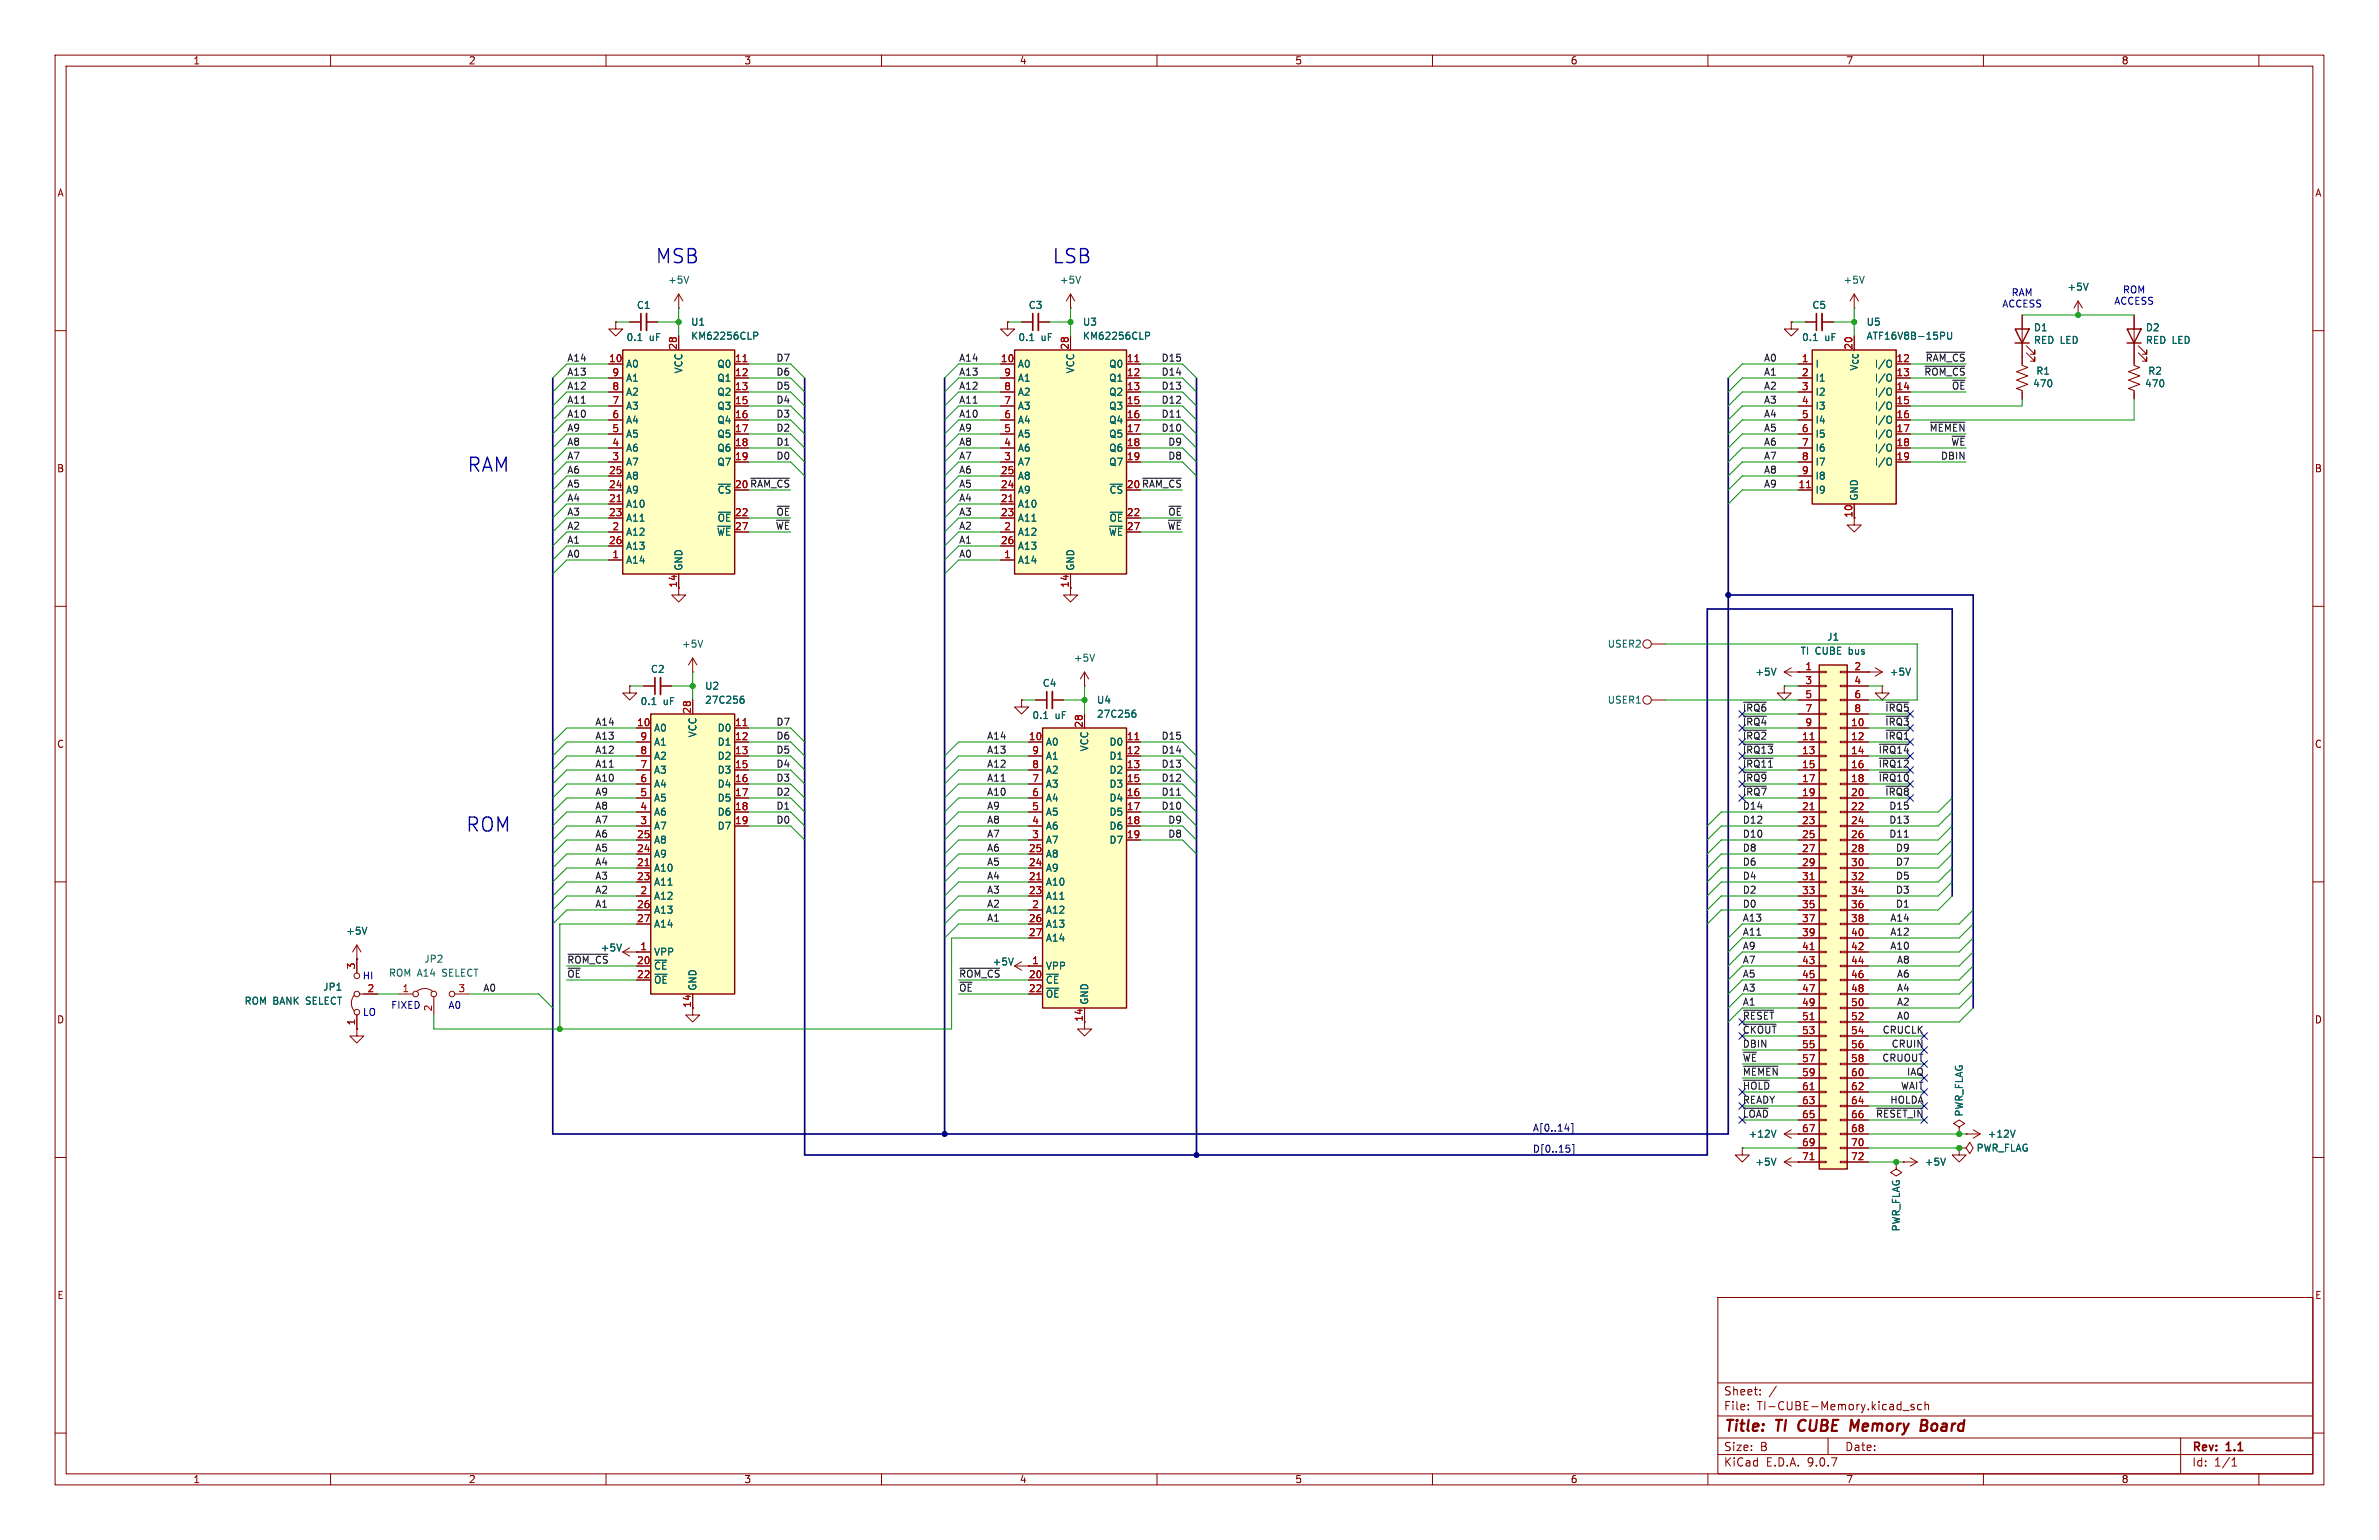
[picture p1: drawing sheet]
<svg xmlns="http://www.w3.org/2000/svg" width="432mm" height="279mm" viewBox="0 0 432 279" stroke-linecap="round" stroke-linejoin="round" font-family="sans-serif">
<defs><g id="words">
<g font-size="3.5" fill="#0000c2">
<text x="118.9" y="48.1">MSB</text>
<text x="190.9" y="48.1">LSB</text>
<text x="84.7" y="86">RAM</text>
<text x="84.5" y="151.3">ROM</text>
</g>
<g font-size="2.8" fill="#840000">
<text x="312.8" y="260.3">Title:</text>
<text x="322.5" y="260.3">TI</text>
<text x="327.3" y="260.3">CUBE</text>
<text x="337.5" y="260.3">Memory</text>
<text x="351" y="260.3">Board</text>
</g>
<g font-size="2.1" fill="#840000">
<text x="312.8" y="256.1">File:</text>
<text x="312.8" y="253.4">Sheet:</text>
<text x="318.9" y="256.1">TI-CUBE-Memory.kicad_sch</text>
<text x="312.8" y="263.5">Size:</text>
<text x="319.5" y="263.5">B</text>
<text x="334.8" y="263.5">Date:</text>
<text x="397.8" y="263.7">Rev:</text>
<text x="404.2" y="263.7">1.1</text>
<text x="312.8" y="266.3">KiCad</text>
<text x="320.5" y="266.3">E.D.A.</text>
<text x="328.1" y="266.3">9.0.7</text>
<text x="397.8" y="266.3">Id:</text>
<text x="401.9" y="266.3">1/1</text>
</g>
<g font-size="1.8" fill="#840000">
<text x="35" y="11.9">1</text>
<text x="85" y="11.9">2</text>
<text x="135" y="11.9">3</text>
<text x="185" y="11.9">4</text>
<text x="235" y="11.9">5</text>
<text x="285" y="11.9">6</text>
<text x="335" y="11.9">7</text>
<text x="385" y="11.9">8</text>
<text x="10.3" y="35.9">A</text>
<text x="420.1" y="35.9">A</text>
<text x="10.3" y="85.9">B</text>
<text x="133.3" y="88.6">20 ~{RAM_CS}</text>
<text x="204.4" y="88.6">20 ~{RAM_CS}</text>
<text x="420.1" y="85.9">B</text>
<text x="194.1" y="106.7" transform="rotate(-90 194.1 106.7)">14</text>
<text x="10.3" y="135.9">C</text>
<text x="420.1" y="135.9">C</text>
<text x="10.3" y="185.9">D</text>
<text x="196.6" y="185.5" transform="rotate(-90 196.6 185.5)">14</text>
<text x="420.1" y="185.9">D</text>
<text x="10.3" y="235.9">E</text>
<text x="420.1" y="235.9">E</text>
<text x="35" y="269.3">1</text>
<text x="85" y="269.3">2</text>
<text x="135" y="269.3">3</text>
<text x="185" y="269.3">4</text>
<text x="235" y="269.3">5</text>
<text x="285" y="269.3">6</text>
<text x="335" y="269.3">7</text>
<text x="385" y="269.3">8</text>
</g>
<g font-size="1.8" fill="#006464">
<text x="121.2" y="51.7">+5V</text>
<text x="192.3" y="51.7">+5V</text>
<text x="334.5" y="51.7">+5V</text>
<text x="375.2" y="52.9">+5V</text>
<text x="115.5" y="56.2">C1</text>
<text x="125.3" y="59.3">U1</text>
<text x="186.6" y="56.2">C3</text>
<text x="196.5" y="59.3">U3</text>
<text x="328.9" y="56.2">C5</text>
<text x="338.7" y="59.3">U5</text>
<text x="113.6" y="62.1">0.1</text>
<text x="117.8" y="62.1">uF</text>
<text x="125.3" y="61.8">KM62256CLP</text>
<text x="184.7" y="62.1">0.1</text>
<text x="188.9" y="62.1">uF</text>
<text x="196.5" y="61.8">KM62256CLP</text>
<text x="327" y="62.1">0.1</text>
<text x="331.2" y="62.1">uF</text>
<text x="338.7" y="61.8">ATF16V8B-15PU</text>
<text x="369.1" y="60.3">D1</text>
<text x="369.1" y="62.6">RED LED</text>
<text x="389.4" y="60.3">D2</text>
<text x="389.4" y="62.6">RED LED</text>
<text x="113.5" y="66.9">A0</text>
<text x="113.5" y="69.4">A1</text>
<text x="113.5" y="72">A2</text>
<text x="124.1" y="67.8" transform="rotate(-90 124.1 67.8)">VCC</text>
<text x="130.1" y="66.9">Q0</text>
<text x="130.1" y="69.4">Q1</text>
<text x="130.1" y="72">Q2</text>
<text x="184.7" y="66.9">A0</text>
<text x="184.7" y="69.4">A1</text>
<text x="184.7" y="72">A2</text>
<text x="195.2" y="67.8" transform="rotate(-90 195.2 67.8)">VCC</text>
<text x="201.2" y="66.9">Q0</text>
<text x="201.2" y="69.4">Q1</text>
<text x="201.2" y="72">Q2</text>
<text x="329.4" y="66.9">I</text>
<text x="329.4" y="69.4">I1</text>
<text x="329.4" y="72">I2</text>
<text x="337.4" y="67.4" transform="rotate(-90 337.4 67.4)">V_{CC}</text>
<text x="340.2" y="66.9">I/O</text>
<text x="340.2" y="69.4">I/O</text>
<text x="340.2" y="72">I/O</text>
<text x="368.9" y="70.5">470</text>
<text x="369.5" y="68.2">R1</text>
<text x="389.2" y="70.5">470</text>
<text x="389.8" y="68.2">R2</text>
<text x="113.5" y="74.5">A3</text>
<text x="113.5" y="77.1">A4</text>
<text x="130.1" y="74.5">Q3</text>
<text x="130.1" y="77.1">Q4</text>
<text x="184.7" y="74.5">A3</text>
<text x="184.7" y="77.1">A4</text>
<text x="201.2" y="74.5">Q3</text>
<text x="201.2" y="77.1">Q4</text>
<text x="329.4" y="74.5">I3</text>
<text x="329.4" y="77.1">I4</text>
<text x="340.2" y="74.5">I/O</text>
<text x="340.2" y="77.1">I/O</text>
<text x="113.5" y="79.6">A5</text>
<text x="113.5" y="82.1">A6</text>
<text x="130.1" y="79.6">Q5</text>
<text x="130.1" y="82.1">Q6</text>
<text x="184.7" y="79.6">A5</text>
<text x="184.7" y="82.1">A6</text>
<text x="201.2" y="79.6">Q5</text>
<text x="201.2" y="82.1">Q6</text>
<text x="329.4" y="79.6">I5</text>
<text x="329.4" y="82.1">I6</text>
<text x="340.2" y="79.6">I/O</text>
<text x="340.2" y="82.1">I/O</text>
<text x="113.5" y="84.7">A7</text>
<text x="113.5" y="87.2">A8</text>
<text x="113.5" y="89.8">A9</text>
<text x="130.1" y="84.7">Q7</text>
<text x="130.2" y="89.8">~{CS}</text>
<text x="184.7" y="84.7">A7</text>
<text x="184.7" y="87.2">A8</text>
<text x="184.7" y="89.8">A9</text>
<text x="201.2" y="84.7">Q7</text>
<text x="201.3" y="89.8">~{CS}</text>
<text x="329.4" y="84.7">I7</text>
<text x="329.4" y="87.2">I8</text>
<text x="329.4" y="89.8">I9</text>
<text x="340.2" y="84.7">I/O</text>
<text x="113.5" y="92.3">A10</text>
<text x="113.5" y="94.8">A11</text>
<text x="130.2" y="94.8">~{OE}</text>
<text x="184.7" y="92.3">A10</text>
<text x="184.7" y="94.8">A11</text>
<text x="201.3" y="94.8">~{OE}</text>
<text x="337.4" y="90.9" transform="rotate(-90 337.4 90.9)">GND</text>
<text x="113.5" y="97.4">A12</text>
<text x="113.5" y="99.9">A13</text>
<text x="130" y="97.4">~{WE}</text>
<text x="184.7" y="97.4">A12</text>
<text x="184.7" y="99.9">A13</text>
<text x="201.2" y="97.4">~{WE}</text>
<text x="113.5" y="102.5">A14</text>
<text x="124.1" y="103.6" transform="rotate(-90 124.1 103.6)">GND</text>
<text x="184.7" y="102.5">A14</text>
<text x="195.2" y="103.6" transform="rotate(-90 195.2 103.6)">GND</text>
<text x="123.7" y="117.7">+5V</text>
<text x="291.7" y="117.7">USER2</text>
<text x="326.7" y="119">TI CUBE</text>
<text x="331.5" y="116.4">J1</text>
<text x="335.6" y="119">bus</text>
<text x="118" y="122.3">C2</text>
<text x="127.9" y="125.3">U2</text>
<text x="189.2" y="124.8">C4</text>
<text x="194.8" y="120.2">+5V</text>
<text x="318.5" y="122.8">+5V</text>
<text x="342.9" y="122.8">+5V</text>
<text x="116.2" y="128.1">0.1</text>
<text x="120.4" y="128.1">uF</text>
<text x="127.9" y="127.9">27C256</text>
<text x="187.3" y="130.7">0.1</text>
<text x="191.5" y="130.7">uF</text>
<text x="199" y="130.4">27C256</text>
<text x="199" y="127.9">U4</text>
<text x="291.7" y="127.9">USER1</text>
<text x="118.6" y="132.9">A0</text>
<text x="118.6" y="135.5">A1</text>
<text x="126.6" y="133.9" transform="rotate(-90 126.6 133.9)">VCC</text>
<text x="130.2" y="132.9">D0</text>
<text x="130.2" y="135.5">D1</text>
<text x="189.7" y="135.5">A0</text>
<text x="197.7" y="136.4" transform="rotate(-90 197.7 136.4)">VCC</text>
<text x="201.3" y="135.5">D0</text>
<text x="118.6" y="138">A2</text>
<text x="118.6" y="140.6">A3</text>
<text x="118.6" y="143.1">A4</text>
<text x="130.2" y="138">D2</text>
<text x="130.2" y="140.6">D3</text>
<text x="130.2" y="143.1">D4</text>
<text x="189.7" y="138">A1</text>
<text x="189.7" y="140.6">A2</text>
<text x="189.7" y="143.1">A3</text>
<text x="201.3" y="138">D1</text>
<text x="201.3" y="140.6">D2</text>
<text x="201.3" y="143.1">D3</text>
<text x="118.6" y="145.6">A5</text>
<text x="118.6" y="148.2">A6</text>
<text x="130.2" y="145.6">D5</text>
<text x="130.2" y="148.2">D6</text>
<text x="189.7" y="145.6">A4</text>
<text x="189.7" y="148.2">A5</text>
<text x="201.3" y="145.6">D4</text>
<text x="201.3" y="148.2">D5</text>
<text x="118.6" y="150.7">A7</text>
<text x="118.6" y="153.3">A8</text>
<text x="118.6" y="155.8">A9</text>
<text x="130.2" y="150.7">D7</text>
<text x="189.7" y="150.7">A6</text>
<text x="189.7" y="153.3">A7</text>
<text x="189.7" y="155.8">A8</text>
<text x="201.3" y="150.7">D6</text>
<text x="201.3" y="153.3">D7</text>
<text x="118.6" y="158.3">A10</text>
<text x="118.6" y="160.9">A11</text>
<text x="189.7" y="158.3">A9</text>
<text x="189.7" y="160.9">A10</text>
<text x="118.6" y="163.4">A12</text>
<text x="118.6" y="166">A13</text>
<text x="189.7" y="163.4">A11</text>
<text x="189.7" y="166">A12</text>
<text x="62.7" y="169.8">+5V</text>
<text x="108.9" y="172.8">+5V</text>
<text x="118.6" y="168.5">A14</text>
<text x="118.6" y="173.6">VPP</text>
<text x="189.7" y="168.5">A13</text>
<text x="189.7" y="171">A14</text>
<text x="58.6" y="179.9">JP1</text>
<text x="70.5" y="177.4">ROM A14</text>
<text x="76.9" y="174.9">JP2</text>
<text x="80.4" y="177.4">SELECT</text>
<text x="118.6" y="176.1">~{CE}</text>
<text x="118.6" y="178.7">~{OE}</text>
<text x="126.6" y="179.8" transform="rotate(-90 126.6 179.8)">GND</text>
<text x="180.1" y="175.4">+5V</text>
<text x="189.7" y="176.1">VPP</text>
<text x="189.7" y="178.7">~{CE}</text>
<text x="44.3" y="182.5">ROM BANK</text>
<text x="55.7" y="182.5">SELECT</text>
<text x="189.7" y="181.2">~{OE}</text>
<text x="197.7" y="182.4" transform="rotate(-90 197.7 182.4)">GND</text>
<text x="356.5" y="202.7" transform="rotate(-90 356.5 202.7)">PWR_FLAG</text>
<text x="317.3" y="206.6">+12V</text>
<text x="358.7" y="209.1">PWR_FLAG</text>
<text x="360.7" y="206.6">+12V</text>
<text x="318.5" y="211.7">+5V</text>
<text x="349.3" y="211.7">+5V</text>
<text x="345" y="223.5" transform="rotate(-90 345 223.5)">PWR_FLAG</text>
</g>
<g font-size="1.8" fill="#0000c2">
<text x="365" y="53.9">RAM</text>
<text x="385.2" y="53.4">ROM</text>
<text x="363.3" y="56">ACCESS</text>
<text x="383.7" y="55.5">ACCESS</text>
<text x="65.7" y="177.9">HI</text>
<text x="65.8" y="184.5">LO</text>
<text x="70.9" y="183.2">FIXED</text>
<text x="81.3" y="183.2">A0</text>
</g>
<g font-size="1.8" fill="#0f0f0f">
<text x="102.9" y="65.7">A14</text>
<text x="140.8" y="65.7">D7</text>
<text x="174" y="65.7">A14</text>
<text x="210.7" y="65.7">D15</text>
<text x="320.1" y="65.7">A0</text>
<text x="349.4" y="65.7">~{RAM_CS}</text>
<text x="102.9" y="68.2">A13</text>
<text x="102.9" y="70.8">A12</text>
<text x="140.8" y="68.2">D6</text>
<text x="140.8" y="70.8">D5</text>
<text x="174" y="70.8">A12</text>
<text x="174" y="68.2">A13</text>
<text x="210.7" y="70.8">D13</text>
<text x="210.7" y="68.2">D14</text>
<text x="320.1" y="70.8">A2</text>
<text x="320.1" y="68.2">A1</text>
<text x="349.2" y="68.2">~{ROM_CS}</text>
<text x="354.2" y="70.8">~{OE}</text>
<text x="102.9" y="73.3">A11</text>
<text x="102.9" y="75.9">A10</text>
<text x="140.8" y="75.9">D3</text>
<text x="140.8" y="73.3">D4</text>
<text x="174" y="73.3">A11</text>
<text x="174" y="75.9">A10</text>
<text x="210.7" y="73.3">D12</text>
<text x="210.7" y="75.9">D11</text>
<text x="320.1" y="73.3">A3</text>
<text x="320.1" y="75.9">A4</text>
<text x="102.9" y="78.4">A9</text>
<text x="102.9" y="83.5">A7</text>
<text x="102.9" y="80.9">A8</text>
<text x="140.8" y="83.5">D0</text>
<text x="140.8" y="80.9">D1</text>
<text x="140.8" y="78.4">D2</text>
<text x="174" y="83.5">A7</text>
<text x="174" y="78.4">A9</text>
<text x="174" y="80.9">A8</text>
<text x="210.7" y="78.4">D10</text>
<text x="211.9" y="83.5">D8</text>
<text x="211.9" y="80.9">D9</text>
<text x="320.1" y="78.4">A5</text>
<text x="320.1" y="80.9">A6</text>
<text x="320.1" y="83.5">A7</text>
<text x="350.1" y="78.4">~{MEMEN}</text>
<text x="352.2" y="83.5">DBIN</text>
<text x="354.1" y="80.9">~{WE}</text>
<text x="102.9" y="88.6">A5</text>
<text x="102.9" y="86">A6</text>
<text x="174" y="86">A6</text>
<text x="174" y="88.6">A5</text>
<text x="320.1" y="88.6">A9</text>
<text x="320.1" y="86">A8</text>
<text x="102.9" y="91.1">A4</text>
<text x="102.9" y="93.6">A3</text>
<text x="140.8" y="93.6">~{OE}</text>
<text x="174" y="93.6">A3</text>
<text x="174" y="91.1">A4</text>
<text x="211.9" y="93.6">~{OE}</text>
<text x="102.9" y="96.2">A2</text>
<text x="102.9" y="98.7">A1</text>
<text x="102.9" y="101.3">A0</text>
<text x="140.7" y="96.2">~{WE}</text>
<text x="174" y="96.2">A2</text>
<text x="174" y="98.7">A1</text>
<text x="174" y="101.3">A0</text>
<text x="211.8" y="96.2">~{WE}</text>
<text x="107.9" y="131.7">A14</text>
<text x="140.8" y="131.7">D7</text>
<text x="316.2" y="131.7">~{IRQ4}</text>
<text x="316.2" y="129.2">~{IRQ6}</text>
<text x="107.9" y="136.8">A12</text>
<text x="107.9" y="134.3">A13</text>
<text x="140.8" y="134.3">D6</text>
<text x="140.8" y="136.8">D5</text>
<text x="179.1" y="136.8">A13</text>
<text x="179.1" y="134.3">A14</text>
<text x="210.7" y="134.3">D15</text>
<text x="210.7" y="136.8">D14</text>
<text x="316.2" y="134.3">~{IRQ2}</text>
<text x="316.2" y="136.8">~{IRQ13}</text>
<text x="107.9" y="141.9">A10</text>
<text x="107.9" y="139.4">A11</text>
<text x="140.8" y="141.9">D3</text>
<text x="140.8" y="139.4">D4</text>
<text x="179.1" y="139.4">A12</text>
<text x="179.1" y="141.9">A11</text>
<text x="210.7" y="139.4">D13</text>
<text x="210.7" y="141.9">D12</text>
<text x="316.2" y="139.4">~{IRQ11}</text>
<text x="316.2" y="141.9">~{IRQ9}</text>
<text x="107.9" y="144.4">A9</text>
<text x="107.9" y="149.5">A7</text>
<text x="107.9" y="147">A8</text>
<text x="140.8" y="149.5">D0</text>
<text x="140.8" y="144.4">D2</text>
<text x="140.8" y="147">D1</text>
<text x="179.1" y="144.4">A10</text>
<text x="179.1" y="149.5">A8</text>
<text x="179.1" y="147">A9</text>
<text x="210.7" y="147">D10</text>
<text x="210.7" y="144.4">D11</text>
<text x="211.9" y="149.5">D9</text>
<text x="316.2" y="149.5">D12</text>
<text x="316.2" y="147">D14</text>
<text x="316.2" y="144.4">~{IRQ7}</text>
<text x="342.8" y="149.5">D13</text>
<text x="342.8" y="147">D15</text>
<text x="107.9" y="152.1">A6</text>
<text x="107.9" y="154.6">A5</text>
<text x="179.1" y="154.6">A6</text>
<text x="179.1" y="152.1">A7</text>
<text x="211.9" y="152.1">D8</text>
<text x="316.2" y="152.1">D10</text>
<text x="316.2" y="154.6">D8</text>
<text x="342.8" y="152.1">D11</text>
<text x="344" y="154.6">D9</text>
<text x="107.9" y="159.7">A3</text>
<text x="107.9" y="157.1">A4</text>
<text x="179.1" y="157.1">A5</text>
<text x="179.1" y="159.7">A4</text>
<text x="316.2" y="159.7">D4</text>
<text x="316.2" y="157.1">D6</text>
<text x="344" y="159.7">D5</text>
<text x="344" y="157.1">D7</text>
<text x="107.9" y="162.2">A2</text>
<text x="107.9" y="164.8">A1</text>
<text x="179.1" y="162.2">A3</text>
<text x="179.1" y="164.8">A2</text>
<text x="179.1" y="167.3">A1</text>
<text x="316.2" y="167.3">A13</text>
<text x="316.2" y="162.2">D2</text>
<text x="316.2" y="164.8">D0</text>
<text x="343" y="167.3">A14</text>
<text x="344" y="164.8">D1</text>
<text x="344" y="162.2">D3</text>
<text x="316.2" y="172.4">A9</text>
<text x="316.2" y="169.8">A11</text>
<text x="343" y="172.4">A10</text>
<text x="343" y="169.8">A12</text>
<text x="87.6" y="180">A0</text>
<text x="102.9" y="174.9">~{ROM_CS}</text>
<text x="102.9" y="177.5">~{OE}</text>
<text x="174" y="180">~{OE}</text>
<text x="174" y="177.5">~{ROM_CS}</text>
<text x="316.2" y="180">A3</text>
<text x="316.2" y="177.5">A5</text>
<text x="316.2" y="174.9">A7</text>
<text x="344.2" y="180">A4</text>
<text x="344.2" y="174.9">A8</text>
<text x="344.2" y="177.5">A6</text>
<text x="316.2" y="182.5">A1</text>
<text x="316.2" y="185.1">~{RESET}</text>
<text x="344.2" y="182.5">A2</text>
<text x="344.2" y="185.1">A0</text>
<text x="316.2" y="187.6">~{CKOUT}</text>
<text x="316.2" y="190.2">DBIN</text>
<text x="341.6" y="187.6">CRUCLK</text>
<text x="343.2" y="190.2">CRUIN</text>
<text x="316.2" y="197.8">~{HOLD}</text>
<text x="316.2" y="195.2">~{MEMEN}</text>
<text x="316.2" y="192.7">~{WE}</text>
<text x="341.5" y="192.7">CRUOUT</text>
<text x="344.9" y="197.8">WAIT</text>
<text x="346" y="195.2">IAQ</text>
<text x="316.2" y="202.9">~{LOAD}</text>
<text x="316.2" y="200.3">READY</text>
<text x="343" y="200.3">HOLDA</text>
</g>
<g font-size="1.8" fill="#a90000">
<text x="110.4" y="65.8">10</text>
<text x="122.9" y="63.5" transform="rotate(-90 122.9 63.5)">28</text>
<text x="133.3" y="65.8">11</text>
<text x="181.6" y="65.8">10</text>
<text x="194.1" y="63.5" transform="rotate(-90 194.1 63.5)">28</text>
<text x="204.4" y="65.8">11</text>
<text x="327" y="65.8">1</text>
<text x="336.3" y="63.5" transform="rotate(-90 336.3 63.5)">20</text>
<text x="344.1" y="65.8">12</text>
<text x="111.1" y="68.3">9</text>
<text x="111.1" y="70.9">8</text>
<text x="133.3" y="68.3">12</text>
<text x="133.3" y="70.9">13</text>
<text x="182.2" y="68.3">9</text>
<text x="182.2" y="70.9">8</text>
<text x="204.4" y="68.3">12</text>
<text x="204.4" y="70.9">13</text>
<text x="327" y="68.3">2</text>
<text x="327" y="70.9">3</text>
<text x="344.1" y="68.3">13</text>
<text x="344.1" y="70.9">14</text>
<text x="111.1" y="73.4">7</text>
<text x="111.1" y="75.9">6</text>
<text x="133.3" y="73.4">15</text>
<text x="133.3" y="75.9">16</text>
<text x="182.2" y="73.4">7</text>
<text x="182.2" y="75.9">6</text>
<text x="204.4" y="73.4">15</text>
<text x="204.4" y="75.9">16</text>
<text x="327" y="73.4">4</text>
<text x="327" y="75.9">5</text>
<text x="344.1" y="73.4">15</text>
<text x="344.1" y="75.9">16</text>
<text x="111.1" y="78.5">5</text>
<text x="111.1" y="81">4</text>
<text x="111.1" y="83.6">3</text>
<text x="133.3" y="78.5">17</text>
<text x="133.3" y="81">18</text>
<text x="133.3" y="83.6">19</text>
<text x="182.2" y="78.5">5</text>
<text x="182.2" y="81">4</text>
<text x="182.2" y="83.6">3</text>
<text x="204.4" y="78.5">17</text>
<text x="204.4" y="81">18</text>
<text x="204.4" y="83.6">19</text>
<text x="327" y="78.5">6</text>
<text x="327" y="81">7</text>
<text x="327" y="83.6">8</text>
<text x="344.1" y="78.5">17</text>
<text x="344.1" y="81">18</text>
<text x="344.1" y="83.6">19</text>
<text x="110.4" y="86.1">25</text>
<text x="110.4" y="88.6">24</text>
<text x="133.3" y="88.6">20</text>
<text x="181.6" y="86.1">25</text>
<text x="181.6" y="88.6">24</text>
<text x="204.4" y="88.6">20</text>
<text x="326.3" y="88.6">11</text>
<text x="327" y="86.1">9</text>
<text x="110.4" y="91.2">21</text>
<text x="110.4" y="93.7">23</text>
<text x="133.3" y="93.7">22</text>
<text x="181.6" y="91.2">21</text>
<text x="181.6" y="93.7">23</text>
<text x="204.4" y="93.7">22</text>
<text x="336.3" y="94" transform="rotate(-90 336.3 94)">10</text>
<text x="110.4" y="98.8">26</text>
<text x="111.1" y="96.3">2</text>
<text x="111.1" y="101.3">1</text>
<text x="133.3" y="96.3">27</text>
<text x="181.6" y="98.8">26</text>
<text x="182.2" y="96.3">2</text>
<text x="182.2" y="101.3">1</text>
<text x="204.4" y="96.3">27</text>
<text x="122.9" y="106.7" transform="rotate(-90 122.9 106.7)">14</text>
<text x="327.6" y="121.7">1</text>
<text x="327.6" y="124.2">3</text>
<text x="336.5" y="121.7">2</text>
<text x="336.5" y="124.2">4</text>
<text x="115.5" y="131.8">10</text>
<text x="125.5" y="129.6" transform="rotate(-90 125.5 129.6)">28</text>
<text x="133.3" y="131.8">11</text>
<text x="327.6" y="126.7">5</text>
<text x="327.6" y="129.3">7</text>
<text x="327.6" y="131.8">9</text>
<text x="335.9" y="131.8">10</text>
<text x="336.5" y="126.7">6</text>
<text x="336.5" y="129.3">8</text>
<text x="116.1" y="134.4">9</text>
<text x="116.1" y="136.9">8</text>
<text x="133.3" y="134.4">12</text>
<text x="133.3" y="136.9">13</text>
<text x="186.6" y="134.4">10</text>
<text x="187.3" y="136.9">9</text>
<text x="196.6" y="132.1" transform="rotate(-90 196.6 132.1)">28</text>
<text x="204.4" y="134.4">11</text>
<text x="204.4" y="136.9">12</text>
<text x="327" y="134.4">11</text>
<text x="327" y="136.9">13</text>
<text x="335.9" y="134.4">12</text>
<text x="335.9" y="136.9">14</text>
<text x="116.1" y="139.4">7</text>
<text x="116.1" y="142">6</text>
<text x="133.3" y="139.4">15</text>
<text x="133.3" y="142">16</text>
<text x="187.3" y="139.4">8</text>
<text x="187.3" y="142">7</text>
<text x="204.4" y="139.4">13</text>
<text x="204.4" y="142">15</text>
<text x="327" y="139.4">15</text>
<text x="327" y="142">17</text>
<text x="335.9" y="139.4">16</text>
<text x="335.9" y="142">18</text>
<text x="116.1" y="144.5">5</text>
<text x="116.1" y="147.1">4</text>
<text x="116.1" y="149.6">3</text>
<text x="133.3" y="144.5">17</text>
<text x="133.3" y="147.1">18</text>
<text x="133.3" y="149.6">19</text>
<text x="187.3" y="144.5">6</text>
<text x="187.3" y="147.1">5</text>
<text x="187.3" y="149.6">4</text>
<text x="204.4" y="144.5">16</text>
<text x="204.4" y="147.1">17</text>
<text x="204.4" y="149.6">18</text>
<text x="327" y="144.5">19</text>
<text x="327" y="147.1">21</text>
<text x="327" y="149.6">23</text>
<text x="335.9" y="144.5">20</text>
<text x="335.9" y="147.1">22</text>
<text x="335.9" y="149.6">24</text>
<text x="115.5" y="152.1">25</text>
<text x="115.5" y="154.7">24</text>
<text x="186.6" y="154.7">25</text>
<text x="187.3" y="152.1">3</text>
<text x="204.4" y="152.1">19</text>
<text x="327" y="152.1">25</text>
<text x="327" y="154.7">27</text>
<text x="335.9" y="152.1">26</text>
<text x="335.9" y="154.7">28</text>
<text x="115.5" y="157.2">21</text>
<text x="115.5" y="159.8">23</text>
<text x="186.6" y="157.2">24</text>
<text x="186.6" y="159.8">21</text>
<text x="327" y="157.2">29</text>
<text x="327" y="159.8">31</text>
<text x="335.9" y="157.2">30</text>
<text x="335.9" y="159.8">32</text>
<text x="115.5" y="164.8">26</text>
<text x="115.5" y="167.4">27</text>
<text x="116.1" y="162.3">2</text>
<text x="186.6" y="162.3">23</text>
<text x="186.6" y="167.4">26</text>
<text x="187.3" y="164.8">2</text>
<text x="327" y="162.3">33</text>
<text x="327" y="164.8">35</text>
<text x="327" y="167.4">37</text>
<text x="335.9" y="162.3">34</text>
<text x="335.9" y="164.8">36</text>
<text x="335.9" y="167.4">38</text>
<text x="116.1" y="172.5">1</text>
<text x="186.6" y="169.9">27</text>
<text x="327" y="169.9">39</text>
<text x="327" y="172.5">41</text>
<text x="335.9" y="169.9">40</text>
<text x="335.9" y="172.5">42</text>
<text x="64.5" y="176" transform="rotate(-90 64.5 176)">3</text>
<text x="115.5" y="175">20</text>
<text x="115.5" y="177.5">22</text>
<text x="186.6" y="177.5">20</text>
<text x="187.3" y="175">1</text>
<text x="327" y="175">43</text>
<text x="327" y="177.5">45</text>
<text x="335.9" y="175">44</text>
<text x="335.9" y="177.5">46</text>
<text x="66.6" y="180.1">2</text>
<text x="73" y="180.1">1</text>
<text x="78.5" y="183.6" transform="rotate(-90 78.5 183.6)">2</text>
<text x="83.1" y="180.1">3</text>
<text x="125.5" y="182.9" transform="rotate(-90 125.5 182.9)">14</text>
<text x="186.6" y="180.1">22</text>
<text x="327" y="180.1">47</text>
<text x="327" y="182.6">49</text>
<text x="327" y="185.2">51</text>
<text x="335.9" y="180.1">48</text>
<text x="335.9" y="182.6">50</text>
<text x="335.9" y="185.2">52</text>
<text x="64.5" y="186.1" transform="rotate(-90 64.5 186.1)">1</text>
<text x="327" y="187.7">53</text>
<text x="327" y="190.2">55</text>
<text x="335.9" y="187.7">54</text>
<text x="335.9" y="190.2">56</text>
<text x="327" y="192.8">57</text>
<text x="327" y="195.3">59</text>
<text x="327" y="197.9">61</text>
<text x="335.9" y="192.8">58</text>
<text x="335.9" y="195.3">60</text>
<text x="335.9" y="197.9">62</text>
<text x="327" y="200.4">63</text>
<text x="327" y="202.9">65</text>
<text x="335.9" y="200.4">64</text>
<text x="335.9" y="202.9">66</text>
<text x="327" y="205.5">67</text>
<text x="327" y="208">69</text>
<text x="335.9" y="205.5">68</text>
<text x="335.9" y="208">70</text>
<text x="327" y="210.6">71</text>
<text x="335.9" y="210.6">72</text>
</g>
<g font-size="1.8" fill="#000084">
<text x="342.1" y="129.2">~{IRQ5}</text>
<text x="342.1" y="131.7">~{IRQ3}</text>
<text x="340.9" y="136.8">~{IRQ14}</text>
<text x="342.1" y="134.3">~{IRQ1}</text>
<text x="340.9" y="141.9">~{IRQ10}</text>
<text x="340.9" y="139.4">~{IRQ12}</text>
<text x="342.1" y="144.4">~{IRQ8}</text>
<text x="340.4" y="202.9">~{RESET_IN}</text>
<text x="278.1" y="209.2">D[0..15]</text>
<text x="278.1" y="205.4">A[0..14]</text>
</g>
</g></defs>
<g fill="none" stroke="#840000" stroke-width=".18">
<path d="M10 10h411.8v259.4h-411.8zM12 12h407.8v255.4h-407.8zM60 10v2M110 10v2M160 10v2M210 10v2M260 10v2M310 10v2M360 10v2M410 10v2M182.9 58.4v1.3h1.2l-1.2 1.3-1.3-1.3h1.3M182.9 58.4h.1"/>
<path d="M185.4 58.4h2.1M188.5 58.4h2M10 60h2M419.8 60h2M10 110h2M419.8 110h2M341.6 124.5v1.2h1.3l-1.3 1.3-1.2-1.3h1.2M341.6 124.5h.1M10 160h2M419.8 160h2M10 210h2M355.6 208.3h1.3l.6 1 .6-1-.6-1-.6 1"/>
<path d="M355.6 208.3h.1M419.8 210h2M311.8 235.4h108v32h-108zM10 260h2M311.8 256.9h108M311.8 250.9h108M317.3 255.6v.2M317.3 254.9v.1M319.5 252.9v.2M319.5 252.2v.1M322.4 251.5l-1.3 1.9M345.4 255.9h1.1"/>
<path d="M347.4 254.9l-.4-.1-.2 .2 .1 .2 .5 .2v.3h-.6M348.8 254.9l-.5-.1-.3 .3v.4l.2 .2h.6M349.4 254.9l.2-.1 .4 .1v.9M349.4 254.3v1.5M419.8 260h2M60 267.4v2M110 267.4v2M160 267.4v2M210 267.4v2M260 267.4v2M310 267.4v2M311.8 263.9h108"/>
<path d="M311.8 260.9h108M331.8 260.9v3M360 267.4v2M395.8 260.9v6.5M405.1 266h.9M405.1 264.9l.4-.4v1.5M410 267.4v2"/>
</g>
<path d="M326.7 257.9a1.27 1.27 0 0 0 0 1.6M336.1 257.6l.5 1.4 .8-1.4M348.8 257.6h.7a.49 .49 0 0 1 .3 .5 .49 .49 0 0 1-.4 .5l.2 .1a.58 .58 0 0 1-.3 .9" fill="none" stroke="#840000" stroke-width=".4"/>
<path d="M187.5 56.9v3" fill="none" stroke="#840000" stroke-width=".3"/>
<path d="M188.5 56.9v3" fill="none" stroke="#840000" stroke-width=".33"/>
<path d="M186.9 61.8h.7" fill="none" stroke="#006464" stroke-width=".18"/>
<path d="M328.9 63.5h15.3v27.9h-15.3z" fill="#ffffc2"/>
<path d="M365.8 59.7h2.5l-1.3 2.5zM328.9 63.5h15.3v27.9h-15.3zM365.8 62.2h2.5" fill="none" stroke="#840000" stroke-width=".25"/>
<g fill="none" stroke="#840000" stroke-width=".18">
<path d="M194.3 55.9h.1M194.3 53.3l-.8 1.3M194.3 53.3l.8 1.3M194.3 53.3v2.6M367 57.2v7.6M326.4 66h2.5M326.4 68.6h2.5M326.4 71.1h2.5M326.4 73.7h2.5M326.4 76.2h2.5M326.4 78.7h2.5M344.2 66h2.5"/>
<path d="M344.2 68.6h2.5M344.2 71.1h2.5M344.2 73.7h2.5M344.2 76.2h2.5M344.2 78.7h2.5M367.8 64l1.5 1.5v-.7v.7h-.7M367.8 62.7l1.5 1.6v-.8v.8h-.7M326.4 81.3h2.5M326.4 83.8h2.5M326.4 86.4h2.5M326.4 88.9h2.5M336.5 91.4v3.9h1.3l-1.3 1.2-1.2-1.2h1.2"/>
<path d="M344.2 81.3h2.5M344.2 83.8h2.5M125.7 119.4l-.7 1.3M125.7 119.4l.8 1.3M125.7 119.4v2.5M194.3 106.7v1.3h1.3l-1.3 1.2-1.3-1.2h1.3M299.7 116.8h2.6M114.3 124.5v1.2h1.3l-1.3 1.3-1.3-1.3h1.3M114.3 124.5h.1M116.8 124.5h2.1M119.9 124.5h2M125.7 121.9h.1"/>
<path d="M299.7 127h2.6M323.8 121.9l1.3 .8M323.8 121.9h2.6M325.1 121.2l-1.3 .7M326.4 121.9h.1M64.8 174h.1M64.8 171.5l-.8 1.2M64.8 171.5l.7 1.2M64.8 171.5v5M64.3 180.6a2.26 2.26 0 0 0 0 2.8M64.8 186.7v1.3h1.2l-1.2 1.2-1.3-1.2h1.3M64.8 186.7h.1"/>
<path d="M64.8 184.2v2.5M65.3 180.3h3.3M125.7 182.9v1.3h1.3l-1.3 1.2-1.2-1.2h1.2M316.2 208.3v1.3h-1.2l1.2 1.2 1.3-1.2h-1.3M316.2 208.3h.1M323.8 205.7h2.6M323.8 205.7l1.3 .8M325.1 205l-1.3 .7M326.4 205.7h.1M355.6 204.5l-1-.7 1-.6 1 .6-1 .7v1.2M355.6 205.7h.1M355.6 208.3v1.3h1.3l-1.3 1.2-1.3-1.2h1.3"/>
<path d="M355.6 208.3h.1M356.9 205.7h.1M356.9 205.7h2.5M358.1 205l1.3 .7M359.4 205.7l-1.3 .8"/>
<circle cx="299" cy="116.8" r=".76"/>
<circle cx="299" cy="127" r=".76"/>
<circle cx="64.8" cy="177" r=".51"/>
<circle cx="64.8" cy="183.6" r=".51"/>
<circle cx="64.8" cy="180.3" r=".51"/>
</g>
<path d="M327.9 88.5h.7" fill="none" stroke="#a90000" stroke-width=".18"/>
<g fill="none" stroke="#006464" stroke-width=".18">
<path d="M196.1 50.1l-.4 1.3M343 65.3l.1 .1a.81 .81 0 0 1-.1 1.2M343 67.9l.1 .1a.81 .81 0 0 1-.1 1.2M343 70.4l.1 .1a.81 .81 0 0 1-.1 1.2M343 73h.1a.81 .81 0 0 1-.1 1.2M343 75.5l.1 .1a.81 .81 0 0 1-.1 1.2M343 78l.1 .1a.81 .81 0 0 1-.1 1.2M352.8 60.3l.2 .2-.2 .4M353.5 60.3v1l.2 .2h.4l.1-.2v-1M343 80.6l.1 .1a.81 .81 0 0 1-.1 1.2M343 83.1l.1 .1a.81 .81 0 0 1-.1 1.2M127.5 116.1l-.4 1.3"/>
<path d="M118.3 127.8h.7M322.3 121.2l-.4 1.3M66.6 168.2l-.4 1.3M322.3 205l-.4 1.3M365.8 205l-.5 1.3"/>
</g>
<path d="M118.9 122.9v3.1" fill="none" stroke="#840000" stroke-width=".3"/>
<path d="M119.9 122.9v3.1" fill="none" stroke="#840000" stroke-width=".33"/>
<path d="M118.1 129.5h15.2v50.8h-15.2z" fill="#ffffc2"/>
<path d="M118.1 129.5h15.2v50.8h-15.2z" fill="none" stroke="#840000" stroke-width=".25"/>
<g fill="none" stroke="#840000" stroke-width=".18">
<path d="M115.6 132.1h2.5M115.6 134.6h2.5M115.6 137.2h2.5M115.6 139.7h2.5M125.7 127v2.5M133.3 132.1h2.6M133.3 134.6h2.6M133.3 137.2h2.6M133.3 139.7h2.6M115.6 142.2h2.5M115.6 144.8h2.5M115.6 147.3h2.5"/>
<path d="M115.6 149.9h2.5M115.6 152.4h2.5M115.6 154.9h2.5M115.6 157.5h2.5M133.3 142.2h2.6M133.3 144.8h2.6M133.3 147.3h2.6M133.3 149.9h2.6M115.6 160h2.5M115.6 162.6h2.5M115.6 165.1h2.5M115.6 167.6h2.5"/>
<path d="M115.6 172.7h2.5M115.6 175.3h2.5M115.6 177.8h2.5M125.7 180.3v2.6"/>
</g>
<path d="M134.9 131.7h.7M117.1 157.1h.7" fill="none" stroke="#a90000" stroke-width=".18"/>
<path d="M134.6 126.8h.2l.3 .2-.1 .5-.4 .1M134.9 126.3l-.3 .1" fill="none" stroke="#006464" stroke-width=".18"/>
<path d="M189.2 132.1h15.3v50.8h-15.3z" fill="#ffffc2"/>
<path d="M386.1 59.7h2.5l-1.3 2.5zM386.1 62.2h2.5M189.2 132.1h15.3v50.8h-15.3z" fill="none" stroke="#840000" stroke-width=".25"/>
<g fill="none" stroke="#840000" stroke-width=".18">
<path d="M111.8 58.4v1.3h1.2l-1.2 1.3-1.3-1.3h1.3M111.8 58.4h.1M387.3 57.2v7.6M388.1 64l1.5 1.5v-.7v.7h-.7M388.1 62.7l1.5 1.6v-.8v.8h-.7M185.4 127v1.3h1.3l-1.3 1.2-1.3-1.2h1.3M185.4 127h.1M186.7 134.6h2.5M186.7 137.2h2.5M186.7 139.7h2.5M188 127h2M191 127h2"/>
<path d="M196.8 124.5h.1M196.8 121.9v2.6M196.8 129.5v2.6M196.8 121.9l-.7 1.3M196.8 121.9l.8 1.3M204.5 134.6h2.5M204.5 137.2h2.5M204.5 139.7h2.5M186.7 142.2h2.5M186.7 144.8h2.5M186.7 147.3h2.5M186.7 149.9h2.5"/>
<path d="M186.7 152.4h2.5M186.7 154.9h2.5M186.7 157.5h2.5M204.5 142.2h2.5M204.5 144.8h2.5M204.5 147.3h2.5M204.5 149.9h2.5M204.5 152.4h2.5M186.7 160h2.5M186.7 162.6h2.5M186.7 165.1h2.5M186.7 167.6h2.5"/>
<path d="M186.7 170.2h2.5M186.7 175.3h2.5M186.7 177.8h2.5M186.7 180.3h2.5M196.8 182.9v2.5"/>
</g>
<path d="M206 134.2h.7M188.2 159.6h.7" fill="none" stroke="#a90000" stroke-width=".18"/>
<path d="M198.7 118.7l-.5 1.3M189.4 130.4h.8M205.7 129.3h.2l.3 .3-.1 .4-.4 .1M206.1 128.8l-.4 .1" fill="none" stroke="#006464" stroke-width=".18"/>
<path d="M190 125.5v3" fill="none" stroke="#840000" stroke-width=".3"/>
<path d="M191 125.5v3" fill="none" stroke="#840000" stroke-width=".33"/>
<path d="M184.1 63.5h20.4v40.6h-20.4z" fill="#ffffc2"/>
<path d="M184.1 63.5h20.4v40.6h-20.4z" fill="none" stroke="#840000" stroke-width=".25"/>
<g fill="none" stroke="#840000" stroke-width=".18">
<path d="M114.3 58.4h2M117.3 58.4h2.1M123.2 55.9h.1M123.2 53.3l-.8 1.3M123.2 53.3l.8 1.3M123.2 53.3v2.6M181.6 66h2.5M181.6 68.6h2.5M181.6 71.1h2.5M181.6 73.7h2.5M181.6 76.2h2.5M181.6 78.7h2.5"/>
<path d="M194.3 61v2.5M204.5 66h2.5M204.5 68.6h2.5M204.5 71.1h2.5M204.5 73.7h2.5M204.5 76.2h2.5M204.5 78.7h2.5M181.6 81.3h2.5M181.6 83.8h2.5M181.6 86.4h2.5M181.6 88.9h2.5M181.6 91.4h2.5"/>
<path d="M181.6 94h2.5M181.6 96.5h2.5M181.6 99.1h2.5M204.5 81.3h2.5M204.5 83.8h2.5M204.5 94h2.5M204.5 96.5h2.5M181.6 101.6h2.5M194.3 104.1v2.6M75.7 179.8a2.26 2.26 0 0 1 2.8 0M72.4 180.3h2.5M78.7 180.8v3.4"/>
<path d="M82.5 180.3h2.6"/>
<circle cx="75.4" cy="180.3" r=".51"/>
<circle cx="78.7" cy="180.3" r=".51"/>
<circle cx="82" cy="180.3" r=".51"/>
</g>
<path d="M206 65.6h.7M183.1 91h.7" fill="none" stroke="#a90000" stroke-width=".18"/>
<path d="M125 50.1l-.4 1.3M115.8 61.8h.7M207.9 60.3h.5l.3 .2-.2 .4h-.6" fill="none" stroke="#006464" stroke-width=".18"/>
<path d="M116.3 56.9v3" fill="none" stroke="#840000" stroke-width=".3"/>
<path d="M117.3 56.9v3" fill="none" stroke="#840000" stroke-width=".33"/>
<path d="M113 63.5h20.3v40.6h-20.3z" fill="#ffffc2"/>
<path d="M113 63.5h20.3v40.6h-20.3z" fill="none" stroke="#840000" stroke-width=".25"/>
<g fill="none" stroke="#840000" stroke-width=".18">
<path d="M325.1 58.4v1.3h1.3l-1.3 1.3-1.3-1.3h1.3M325.1 58.4h.1M336.5 55.9h.1M336.5 53.3l-.7 1.3M336.5 53.3l.8 1.3M336.5 53.3v2.6M377.2 57.2h.1M377.2 54.6l-.8 1.3M377.2 54.6l.8 1.3M377.2 54.6v2.6M110.5 66h2.5M110.5 68.6h2.5"/>
<path d="M110.5 71.1h2.5M110.5 73.7h2.5M110.5 76.2h2.5M110.5 78.7h2.5M123.2 61v2.5M133.3 66h2.6M133.3 68.6h2.6M133.3 71.1h2.6M133.3 73.7h2.6M133.3 76.2h2.6M133.3 78.7h2.6M367 64.8v1.5l1 .4-2 .7 2 .8-2 .8 2 .7-2 .8 1 .4v1.5"/>
<path d="M387.3 64.8v1.5l1.1 .4-2.1 .7 2.1 .8-2.1 .8 2.1 .7-2.1 .8 1 .4v1.5M110.5 81.3h2.5M110.5 83.8h2.5M110.5 86.4h2.5M110.5 88.9h2.5M110.5 91.4h2.5M110.5 94h2.5M110.5 96.5h2.5M110.5 99.1h2.5M133.3 81.3h2.6M133.3 83.8h2.6M133.3 94h2.6"/>
<path d="M133.3 96.5h2.6M110.5 101.6h2.5M123.2 104.1v2.6M323.8 124.5v1.2h1.3l-1.3 1.3-1.2-1.3h1.2M323.8 124.5h.1M339.1 121.9h.1M339.1 121.9h2.5M340.4 121.2l1.2 .7M341.6 121.9l-1.2 .8M184.1 175.3l1.3 .7M184.1 175.3h2.6M185.4 174.5l-1.3 .8"/>
<path d="M186.7 175.3h.1M323.8 210.8h2.6M323.8 210.8l1.3 .8M325.1 210.1l-1.3 .7M326.4 210.8h.1M345.4 210.8h.1M345.4 210.8h2.6M346.7 210.1l1.3 .7M348 210.8l-1.3 .8"/>
</g>
<path d="M134.9 65.6h.7M112 91h.7" fill="none" stroke="#a90000" stroke-width=".18"/>
<path d="M338.4 50.1l-.5 1.3M379 51.4l-.4 1.2M136.8 60.3h.5l.2 .2-.1 .4h-.6M346.8 121.2l-.5 1.3M183.9 173.8l-.4 1.3M322.3 210.1l-.4 1.3M353.1 210.1l-.4 1.3" fill="none" stroke="#006464" stroke-width=".18"/>
<path d="M330.2 120.7h5.1v91.4h-5.1z" fill="#ffffc2"/>
<path d="M330.2 120.7h5.1v91.4h-5.1z" fill="none" stroke="#840000" stroke-width=".25"/>
<g fill="none" stroke="#840000" stroke-width=".18">
<path d="M111.8 58.4h.1M114.3 58.4h2M117.3 58.4h2.1M182.9 58.4h.1M185.4 58.4h2.1M188.5 58.4h2M325.1 58.4h.1M327.7 58.4h2M330.7 58.4h2M367 57.2v2.5M377.2 57.2h.1M387.3 57.2v2.5"/>
<path d="M110.5 66h2.5M110.5 68.6h2.5M110.5 71.1h2.5M110.5 73.7h2.5M110.5 76.2h2.5M110.5 78.7h2.5M123.2 61v2.5M133.3 66h2.6M133.3 68.6h2.6M133.3 71.1h2.6M133.3 73.7h2.6M133.3 76.2h2.6"/>
<path d="M133.3 78.7h2.6M181.6 66h2.5M181.6 68.6h2.5M181.6 71.1h2.5M181.6 73.7h2.5M181.6 76.2h2.5M181.6 78.7h2.5M194.3 61v2.5M204.5 66h2.5M204.5 68.6h2.5M204.5 71.1h2.5M204.5 73.7h2.5"/>
<path d="M204.5 76.2h2.5M204.5 78.7h2.5M326.4 66h2.5M326.4 68.6h2.5M326.4 71.1h2.5M326.4 73.7h2.5M326.4 76.2h2.5M326.4 78.7h2.5M344.2 66h2.5M344.2 68.6h2.5M344.2 71.1h2.5M344.2 73.7h2.5"/>
<path d="M344.2 76.2h2.5M344.2 78.7h2.5M367 62.2v3.8M367 71.1v1.3M387.3 62.2v3.8M387.3 71.1v1.3M110.5 81.3h2.5M110.5 83.8h2.5M110.5 86.4h2.5M110.5 88.9h2.5M110.5 91.4h2.5M110.5 94h2.5"/>
<path d="M110.5 96.5h2.5M110.5 99.1h2.5M133.3 81.3h2.6M133.3 83.8h2.6M133.3 94h2.6M133.3 96.5h2.6M181.6 81.3h2.5M181.6 83.8h2.5M181.6 86.4h2.5M181.6 88.9h2.5M181.6 91.4h2.5M181.6 94h2.5"/>
<path d="M181.6 96.5h2.5M181.6 99.1h2.5M204.5 81.3h2.5M204.5 83.8h2.5M204.5 94h2.5M204.5 96.5h2.5M326.4 81.3h2.5M326.4 83.8h2.5M326.4 86.4h2.5M326.4 88.9h2.5M336.5 91.4v2.6M344.2 81.3h2.5"/>
<path d="M344.2 83.8h2.5M110.5 101.6h2.5M123.2 104.1v3.9h1.3l-1.3 1.2-1.3-1.2h1.3M181.6 101.6h2.5M194.3 104.1v2.6M114.3 124.5h.1M115.6 132.1h2.5M115.6 134.6h2.5M115.6 137.2h2.5M115.6 139.7h2.5M116.8 124.5h2.1M119.9 124.5h2"/>
<path d="M125.7 127v2.5M133.3 132.1h2.6M133.3 134.6h2.6M133.3 137.2h2.6M133.3 139.7h2.6M185.4 127h.1M186.7 134.6h2.5M186.7 137.2h2.5M186.7 139.7h2.5M188 127h2M191 127h2M196.8 129.5v2.6"/>
<path d="M204.5 134.6h2.5M204.5 137.2h2.5M204.5 139.7h2.5M326.4 121.9h.1M326.4 121.9h3.8M326.4 124.5h3.8M326.4 127h3.8M326.4 129.5h3.8M326.4 132.1h3.8M326.4 134.6h3.8M326.4 137.2h3.8M326.4 139.7h3.8"/>
<path d="M330.2 121.8h1.3v.2h-1.3zM330.2 124.3h1.3v.3h-1.3zM330.2 126.9h1.3v.2h-1.3zM330.2 129.4h1.3v.3h-1.3zM330.2 132h1.3v.2h-1.3zM330.2 134.5h1.3v.2h-1.3zM330.2 137h1.3v.3h-1.3zM330.2 139.6h1.3v.2h-1.3zM334 121.8h1.3v.2h-1.3zM334 124.3h1.3v.3h-1.3zM334 126.9h1.3v.2h-1.3zM334 129.4h1.3v.3h-1.3z"/>
<path d="M334 132h1.3v.2h-1.3zM334 134.5h1.3v.2h-1.3zM334 137h1.3v.3h-1.3zM334 139.6h1.3v.2h-1.3zM335.3 121.9h3.8M335.3 124.5h3.8M335.3 127h3.8M335.3 129.5h3.8M335.3 132.1h3.8M335.3 134.6h3.8M335.3 137.2h3.8M335.3 139.7h3.8"/>
<path d="M339.1 121.9h.1M115.6 142.2h2.5M115.6 144.8h2.5M115.6 147.3h2.5M115.6 149.9h2.5M115.6 152.4h2.5M115.6 154.9h2.5M115.6 157.5h2.5M133.3 142.2h2.6M133.3 144.8h2.6M133.3 147.3h2.6M133.3 149.9h2.6"/>
<path d="M186.7 142.2h2.5M186.7 144.8h2.5M186.7 147.3h2.5M186.7 149.9h2.5M186.7 152.4h2.5M186.7 154.9h2.5M186.7 157.5h2.5M204.5 142.2h2.5M204.5 144.8h2.5M204.5 147.3h2.5M204.5 149.9h2.5M204.5 152.4h2.5"/>
<path d="M326.4 142.2h3.8M326.4 144.8h3.8M326.4 147.3h3.8M326.4 149.9h3.8M326.4 152.4h3.8M326.4 154.9h3.8M326.4 157.5h3.8M330.2 142.1h1.3v.3h-1.3zM330.2 144.7h1.3v.2h-1.3zM330.2 147.2h1.3v.2h-1.3zM330.2 149.7h1.3v.3h-1.3zM330.2 152.3h1.3v.2h-1.3z"/>
<path d="M330.2 154.8h1.3v.3h-1.3zM330.2 157.4h1.3v.2h-1.3zM330.2 159.9h1.3v.2h-1.3zM334 142.1h1.3v.3h-1.3zM334 144.7h1.3v.2h-1.3zM334 147.2h1.3v.2h-1.3zM334 149.7h1.3v.3h-1.3zM334 152.3h1.3v.2h-1.3zM334 154.8h1.3v.3h-1.3zM334 157.4h1.3v.2h-1.3zM334 159.9h1.3v.2h-1.3zM335.3 142.2h3.8"/>
<path d="M335.3 144.8h3.8M335.3 147.3h3.8M335.3 149.9h3.8M335.3 152.4h3.8M335.3 154.9h3.8M335.3 157.5h3.8M64.8 174h.1M64.8 174v2.5M113 172.7h5.1M113 172.7l1.3 .8M114.3 172l-1.3 .7M115.6 172.7h.1"/>
<path d="M115.6 160h2.5M115.6 162.6h2.5M115.6 165.1h2.5M115.6 167.6h2.5M115.6 175.3h2.5M115.6 177.8h2.5M186.7 175.3h.1M186.7 160h2.5M186.7 162.6h2.5M186.7 165.1h2.5M186.7 167.6h2.5M186.7 170.2h2.5"/>
<path d="M186.7 175.3h2.5M186.7 177.8h2.5M326.4 160h3.8M326.4 162.6h3.8M326.4 165.1h3.8M326.4 167.6h3.8M326.4 170.2h3.8M326.4 172.7h3.8M326.4 175.3h3.8M326.4 177.8h3.8M330.2 162.4h1.3v.3h-1.3zM330.2 165h1.3v.2h-1.3z"/>
<path d="M330.2 167.5h1.3v.3h-1.3zM330.2 170.1h1.3v.2h-1.3zM330.2 172.6h1.3v.2h-1.3zM330.2 175.1h1.3v.3h-1.3zM330.2 177.7h1.3v.2h-1.3zM334 162.4h1.3v.3h-1.3zM334 165h1.3v.2h-1.3zM334 167.5h1.3v.3h-1.3zM334 170.1h1.3v.2h-1.3zM334 172.6h1.3v.2h-1.3zM334 175.1h1.3v.3h-1.3zM334 177.7h1.3v.2h-1.3z"/>
<path d="M335.3 160h3.8M335.3 162.6h3.8M335.3 165.1h3.8M335.3 167.6h3.8M335.3 170.2h3.8M335.3 172.7h3.8M335.3 175.3h3.8M335.3 177.8h3.8M64.8 186.7h.1M64.8 184.2v2.5M66 180.3h2.6M125.7 180.3v2.6"/>
<path d="M186.7 180.3h2.5M196.8 182.9v3.8h1.3l-1.3 1.3-1.2-1.3h1.2M326.4 180.3h3.8M326.4 182.9h3.8M326.4 185.4h3.8M326.4 188h3.8M326.4 190.5h3.8M326.4 193h3.8M326.4 195.6h3.8M326.4 198.1h3.8M330.2 180.2h1.3v.3h-1.3zM330.2 182.8h1.3v.2h-1.3z"/>
<path d="M330.2 185.3h1.3v.2h-1.3zM330.2 187.8h1.3v.3h-1.3zM330.2 190.4h1.3v.2h-1.3zM330.2 192.9h1.3v.3h-1.3zM330.2 195.5h1.3v.2h-1.3zM330.2 198h1.3v.2h-1.3zM334 180.2h1.3v.3h-1.3zM334 182.8h1.3v.2h-1.3zM334 185.3h1.3v.2h-1.3zM334 187.8h1.3v.3h-1.3zM334 190.4h1.3v.2h-1.3zM334 192.9h1.3v.3h-1.3z"/>
<path d="M334 195.5h1.3v.2h-1.3zM334 198h1.3v.2h-1.3zM335.3 180.3h3.8M335.3 182.9h3.8M335.3 185.4h3.8M335.3 188h3.8M335.3 190.5h3.8M335.3 193h3.8M335.3 195.6h3.8M335.3 198.1h3.8M326.4 210.8h.1M326.4 205.7h.1"/>
<path d="M326.4 200.7h3.8M326.4 203.2h3.8M326.4 205.7h3.8M326.4 208.3h3.8M326.4 210.8h3.8M330.2 200.5h1.3v.3h-1.3zM330.2 203.1h1.3v.2h-1.3zM330.2 205.6h1.3v.3h-1.3zM330.2 208.2h1.3v.2h-1.3zM330.2 210.7h1.3v.2h-1.3zM334 200.5h1.3v.3h-1.3zM334 203.1h1.3v.2h-1.3z"/>
<path d="M334 205.6h1.3v.3h-1.3zM334 208.2h1.3v.2h-1.3zM334 210.7h1.3v.2h-1.3zM335.3 200.7h3.8M335.3 203.2h3.8M335.3 205.7h3.8M335.3 208.3h3.8M335.3 210.8h3.8M344.2 210.8v1.3l1 .6-1 .7-1-.7 1-.6M344.2 210.8h.1M345.4 210.8h.1M355.6 208.3h.1"/>
<path d="M355.6 205.7h.1M356.9 205.7h.1"/>
</g>
<g fill="none" stroke="#a90000" stroke-width=".18">
<path d="M134.9 65.6h.7M206 65.6h.7M112 91h.7M183.1 91h.7M327.9 88.5h.7M134.9 131.7h.7M206 134.2h.7M328.5 134.2h.8M117.1 157.1h.7M188.2 159.6h.7M328.5 146.9h.8M328.5 159.6h.8"/>
<path d="M328.5 172.3h.8M328.5 185h.8M328.5 197.7h.8M328.5 210.4h.8"/>
</g>
<path d="M329.7 56.9v3" fill="none" stroke="#840000" stroke-width=".3"/>
<path d="M330.7 56.9v3" fill="none" stroke="#840000" stroke-width=".33"/>
<g fill="none" stroke="#006464" stroke-width=".18">
<path d="M379 51.4l-.4 1.2M115.8 61.8h.7M136.8 60.3h.5l.2 .2-.1 .4h-.6M186.9 61.8h.7M207.9 60.3h.5l.3 .2-.2 .4h-.6M329.1 61.8h.8M343 65.3l.1 .1a.81 .81 0 0 1-.1 1.2M343 67.9l.1 .1a.81 .81 0 0 1-.1 1.2M343 70.4l.1 .1a.81 .81 0 0 1-.1 1.2M343 73h.1a.81 .81 0 0 1-.1 1.2M343 75.5l.1 .1a.81 .81 0 0 1-.1 1.2M343 78l.1 .1a.81 .81 0 0 1-.1 1.2"/>
<path d="M352.8 60.3l.2 .2-.2 .4M353.5 60.3v1l.2 .2h.4l.1-.2v-1M343 80.6l.1 .1a.81 .81 0 0 1-.1 1.2M343 83.1l.1 .1a.81 .81 0 0 1-.1 1.2M118.3 127.8h.7M134.6 126.8h.2l.3 .2-.1 .5-.4 .1M134.9 126.3l-.3 .1M189.4 130.4h.8M205.7 129.3h.2l.3 .3-.1 .4-.4 .1M206.1 128.8l-.4 .1M322.3 121.2l-.4 1.3M346.8 121.2l-.5 1.3"/>
<path d="M66.6 168.2l-.4 1.3M112.8 171.3l-.4 1.2M183.9 173.8l-.4 1.3M322.3 210.1l-.4 1.3M322.3 205l-.4 1.3M353.1 210.1l-.4 1.3M365.8 205l-.5 1.3"/>
</g>
<g fill="none" stroke="#0f0f0f" stroke-width=".18">
<path d="M213.6 75.7h.7M349.4 66.4h7.2M349.6 63.9h7M350.4 76.6h6.2M136.3 86.8h7M207.4 86.8h7M316.5 132.5h4.1M316.5 137.6h5.3M316.5 129.9h4.1M316.5 127.4h4.1M316.5 135h5.3M341.1 137.6h5.4"/>
<path d="M341.1 135h5.4M342.3 132.5h4.2M342.3 129.9h4.2M342.3 127.4h4.2M213.6 144.3h.7M316.5 142.6h4.1M316.5 140.1h4.1M341.1 140.1h5.4M342.3 142.6h4.2M345.6 151.9h.8M103.1 173.1h7.2M174.2 175.7h7.3"/>
<path d="M316.5 185.8h5.9M316.5 183.3h5.4M316.5 196h4.7M316.5 193.4h6.2M316.5 201.1h4.4M340.6 201.1h8.4"/>
</g>
<g fill="none" stroke="#000084" stroke-width=".18">
<path d="M315.6 134l1.2 1.2M315.6 139.1l1.2 1.2M315.6 136.6l1.2 1.2M315.6 128.9l1.2 1.2M315.6 131.5l1.2 1.2M316.8 134l-1.2 1.2M316.8 139.1l-1.2 1.2M316.8 136.6l-1.2 1.2M316.8 128.9l-1.2 1.2M316.8 131.5l-1.2 1.2M315.6 144.2l1.2 1.2M315.6 141.6l1.2 1.2"/>
<path d="M316.8 144.2l-1.2 1.2M316.8 141.6l-1.2 1.2M315.6 197.5l1.2 1.2M315.6 187.4l1.2 1.2M315.6 184.8l1.2 1.2M316.8 197.5l-1.2 1.2M316.8 187.4l-1.2 1.2M316.8 184.8l-1.2 1.2M348.6 195l1.3 1.2M348.6 197.5l1.3 1.2M348.6 189.9l1.3 1.2M348.6 192.4l1.3 1.2"/>
<path d="M348.6 187.4l1.3 1.2M349.9 195l-1.3 1.2M349.9 197.5l-1.3 1.2M349.9 189.9l-1.3 1.2M349.9 192.4l-1.3 1.2M349.9 187.4l-1.3 1.2M284 204.8h.8M284.3 207.8h.6M284.8 208.3l.1 .2-.1 .5M285.2 203.8h.3v1.9h-.3M285.4 207.6h.3v1.9h-.3M315.6 202.6l1.2 1.2"/>
<path d="M315.6 200.1l1.2 1.2M316.8 202.6l-1.2 1.2M316.8 200.1l-1.2 1.2M348.6 200.1l1.3 1.2M349.9 200.1l-1.3 1.2"/>
</g>
<path d="M100.3 68.6v137.1h213.4v-137.1M146 68.6v141h163.9v-99.1h44.4v52.1M171.4 68.6v137.1M217.2 68.6v141M313.7 108h44.4v74.9" fill="none" stroke="#000084" stroke-width=".3"/>
<g fill="none" stroke="#009600" stroke-width=".18">
<path d="M111.8 58.4h2.5M119.4 58.4h3.8M123.2 55.9v5.1M182.9 58.4h2.5M190.5 58.4h3.8M194.3 55.9v5.1M325.1 58.4h2.6M332.7 58.4h3.8M336.5 55.9v5.1M367 57.2h20.3M110.5 68.6h-7.6l-2.6 2.5M110.5 66h-7.6l-2.6 2.6"/>
<path d="M110.5 71.1h-7.6l-2.6 2.6M110.5 76.2h-7.6l-2.6 2.5M110.5 73.7h-7.6l-2.6 2.5M110.5 78.7h-7.6l-2.6 2.6M135.9 68.6h7.6l2.5 2.5M135.9 66h7.6l2.5 2.6M135.9 71.1h7.6l2.5 2.6M135.9 76.2h7.6l2.5 2.5M135.9 73.7h7.6l2.5 2.5M135.9 78.7h7.6l2.5 2.6M181.6 68.6h-7.6l-2.6 2.5M181.6 66h-7.6l-2.6 2.6"/>
<path d="M181.6 71.1h-7.6l-2.6 2.6M181.6 76.2h-7.6l-2.6 2.5M181.6 73.7h-7.6l-2.6 2.5M181.6 78.7h-7.6l-2.6 2.6M207 68.6h7.6l2.6 2.5M207 66h7.6l2.6 2.6M207 71.1h7.6l2.6 2.6M207 76.2h7.6l2.6 2.5M207 73.7h7.6l2.6 2.5M207 78.7h7.6l2.6 2.6M326.4 68.6h-10.2l-2.5 2.5M326.4 66h-10.2l-2.5 2.6"/>
<path d="M326.4 71.1h-10.2l-2.5 2.6M326.4 76.2h-10.2l-2.5 2.5M326.4 73.7h-10.2l-2.5 2.5M326.4 78.7h-10.2l-2.5 2.6M346.7 68.6h10.2M346.7 66h10.2M346.7 71.1h10.2M346.7 78.7h10.2M367 72.4v1.3h-20.3M387.3 72.4v3.8h-40.6M110.5 86.4h-7.6l-2.6 2.5M110.5 83.8h-7.6l-2.6 2.6"/>
<path d="M110.5 81.3h-7.6l-2.6 2.5M110.5 91.4h-7.6l-2.6 2.6M110.5 88.9h-7.6l-2.6 2.5M110.5 99.1h-7.6l-2.6 2.5M110.5 94h-7.6l-2.6 2.5M110.5 96.5h-7.6l-2.6 2.6M135.9 83.8h7.6l2.5 2.6M135.9 81.3h7.6l2.5 2.5M135.9 88.9h7.6M135.9 94h7.6M135.9 96.5h7.6M181.6 86.4h-7.6l-2.6 2.5"/>
<path d="M181.6 83.8h-7.6l-2.6 2.6M181.6 81.3h-7.6l-2.6 2.5M181.6 91.4h-7.6l-2.6 2.6M181.6 88.9h-7.6l-2.6 2.5M181.6 99.1h-7.6l-2.6 2.5M181.6 94h-7.6l-2.6 2.5M181.6 96.5h-7.6l-2.6 2.6M207 83.8h7.6l2.6 2.6M207 81.3h7.6l2.6 2.5M207 88.9h7.6M207 94h7.6M207 96.5h7.6"/>
<path d="M326.4 86.4h-10.2l-2.5 2.5M326.4 83.8h-10.2l-2.5 2.6M326.4 81.3h-10.2l-2.5 2.5M326.4 88.9h-10.2l-2.5 2.5M346.7 83.8h10.2M346.7 81.3h10.2M110.5 101.6h-7.6l-2.6 2.5M181.6 101.6h-7.6l-2.6 2.5M302.3 116.8h45.7v10.2h-8.9M114.3 124.5h2.5M115.6 137.2h-12.7l-2.6 2.5M115.6 139.7h-12.7l-2.6 2.5"/>
<path d="M115.6 134.6h-12.7l-2.6 2.6M115.6 132.1h-12.7l-2.6 2.5M121.9 124.5h3.8M125.7 121.9v5.1M135.9 137.2h7.6l2.5 2.5M135.9 139.7h7.6l2.5 2.5M135.9 134.6h7.6l2.5 2.6M135.9 132.1h7.6l2.5 2.5M185.4 127h2.6M186.7 137.2h-12.7l-2.6 2.5M186.7 139.7h-12.7l-2.6 2.5M186.7 134.6h-12.7l-2.6 2.6"/>
<path d="M193 127h3.8M196.8 124.5v5M207 137.2h7.6l2.6 2.5M207 139.7h7.6l2.6 2.5M207 134.6h7.6l2.6 2.6M302.3 127h24.1M316.2 137.2h10.2M316.2 139.7h10.2M316.2 134.6h10.2M316.2 132.1h10.2M316.2 129.5h10.2M323.8 124.5h2.6"/>
<path d="M339.1 124.5h2.5M339.1 137.2h7.6M339.1 139.7h7.6M339.1 134.6h7.6M339.1 132.1h7.6M339.1 129.5h7.6M115.6 154.9h-12.7l-2.6 2.6M115.6 149.9h-12.7l-2.6 2.5M115.6 147.3h-12.7l-2.6 2.6M115.6 144.8h-12.7l-2.6 2.5M115.6 142.2h-12.7l-2.6 2.6M115.6 152.4h-12.7l-2.6 2.5"/>
<path d="M115.6 157.5h-12.7l-2.6 2.5M135.9 149.9h7.6l2.5 2.5M135.9 147.3h7.6l2.5 2.6M135.9 144.8h7.6l2.5 2.5M135.9 142.2h7.6l2.5 2.6M186.7 154.9h-12.7l-2.6 2.6M186.7 149.9h-12.7l-2.6 2.5M186.7 147.3h-12.7l-2.6 2.6M186.7 144.8h-12.7l-2.6 2.5M186.7 142.2h-12.7l-2.6 2.6M186.7 152.4h-12.7l-2.6 2.5M186.7 157.5h-12.7l-2.6 2.5"/>
<path d="M207 149.9h7.6l2.6 2.5M207 147.3h7.6l2.6 2.6M207 144.8h7.6l2.6 2.5M207 142.2h7.6l2.6 2.6M207 152.4h7.6l2.6 2.5M316.2 144.8h10.2M316.2 142.2h10.2M326.4 154.9h-14l-2.5 2.6M326.4 149.9h-14l-2.5 2.5M326.4 147.3h-14l-2.5 2.6M326.4 152.4h-14l-2.5 2.5M326.4 157.5h-14l-2.5 2.5"/>
<path d="M339.1 144.8h7.6M339.1 142.2h7.6M354.3 152.4l-2.5 2.5h-12.7M354.3 147.3l-2.5 2.6h-12.7M354.3 144.8l-2.5 2.5h-12.7M354.3 157.5l-2.5 2.5h-12.7M354.3 149.9l-2.5 2.5h-12.7M354.3 154.9l-2.5 2.6h-12.7M102.9 175.3h12.7M102.9 177.8h12.7M115.6 162.6h-12.7l-2.6 2.5M115.6 167.6h-14v19.1"/>
<path d="M115.6 165.1h-12.7l-2.6 2.5M115.6 160h-12.7l-2.6 2.6M174 177.8h12.7M186.7 162.6h-12.7l-2.6 2.5M186.7 167.6h-12.7l-2.6 2.6M186.7 170.2h-14v16.5h-94v-2.5M186.7 165.1h-12.7l-2.6 2.5M186.7 160h-12.7l-2.6 2.6M326.4 162.6h-14l-2.5 2.5M326.4 167.6h-10.2l-2.5 2.6M326.4 170.2h-10.2l-2.5 2.5M326.4 172.7h-10.2l-2.5 2.6"/>
<path d="M326.4 175.3h-10.2l-2.5 2.5M326.4 177.8h-10.2l-2.5 2.5M326.4 165.1h-14l-2.5 2.5M326.4 160h-14l-2.5 2.6M354.3 160l-2.5 2.6h-12.7M354.3 162.6l-2.5 2.5h-12.7M358.1 165.1l-2.5 2.5h-16.5M358.1 167.6l-2.5 2.6h-16.5M358.1 170.2l-2.5 2.5h-16.5M358.1 172.7l-2.5 2.6h-16.5M358.1 177.8l-2.5 2.5h-16.5M358.1 175.3l-2.5 2.5h-16.5"/>
<path d="M68.6 180.3h3.8M85.1 180.3h12.7l2.5 2.6M174 180.3h12.7M316.2 198.1h10.2M316.2 195.6h10.2M316.2 185.4h10.2M316.2 190.5h10.2M316.2 193h10.2M316.2 188h10.2M326.4 180.3h-10.2l-2.5 2.6M326.4 182.9h-10.2l-2.5 2.5M339.1 198.1h10.1"/>
<path d="M339.1 195.6h10.1M339.1 190.5h10.1M339.1 193h10.1M339.1 188h10.1M358.1 180.3l-2.5 2.6h-16.5M358.1 182.9l-2.5 2.5h-16.5M316.2 200.7h10.2M316.2 203.2h10.2M316.2 208.3h10.2M339.1 205.7h17.8M339.1 200.7h10.1M339.1 203.2h10.1"/>
<path d="M339.1 208.3h16.5M339.1 210.8h6.3"/>
</g>
<g fill="#000084" stroke="#000084" stroke-width=".18">
<circle cx="171.4" cy="205.7" r=".46"/>
<circle cx="217.2" cy="209.6" r=".46"/>
<circle cx="313.7" cy="108" r=".46"/>
</g>
<g fill="#009600" stroke="#009600" stroke-width=".18">
<circle cx="101.6" cy="186.7" r=".46"/>
<circle cx="377.2" cy="57.2" r=".46"/>
<circle cx="336.5" cy="58.4" r=".46"/>
<circle cx="355.6" cy="205.7" r=".46"/>
<circle cx="355.6" cy="208.3" r=".46"/>
<circle cx="194.3" cy="58.4" r=".46"/>
<circle cx="123.2" cy="58.4" r=".46"/>
<circle cx="125.7" cy="124.5" r=".46"/>
<circle cx="196.8" cy="127" r=".46"/>
<circle cx="344.2" cy="210.8" r=".46"/>
</g>
<use href="#words"/>
</svg>
